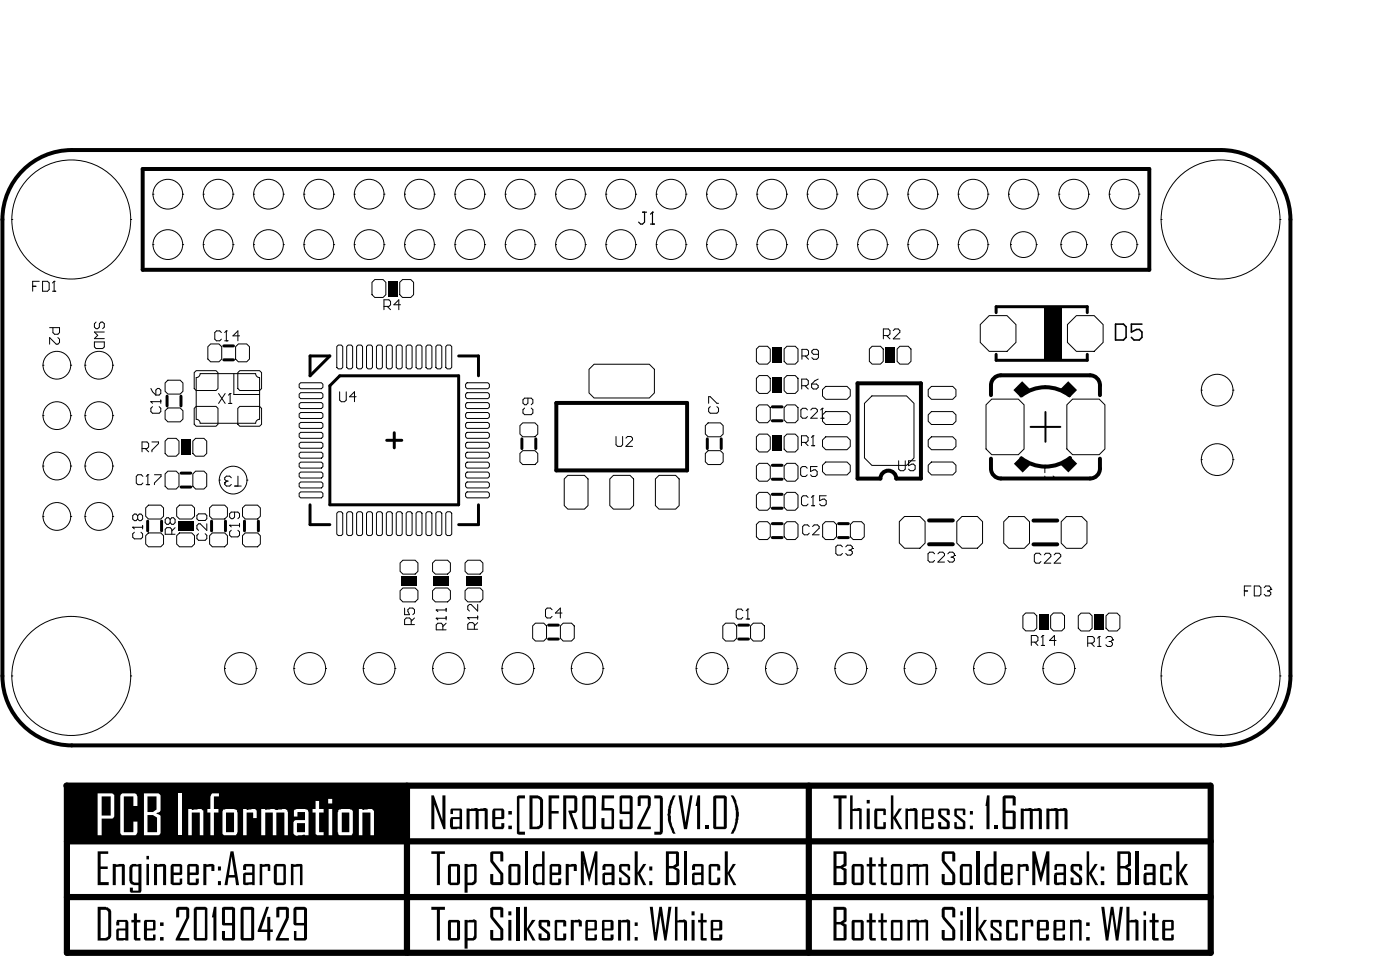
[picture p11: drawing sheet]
<svg xmlns="http://www.w3.org/2000/svg" width="117mm" height="80mm" viewBox="0 0 117 80" stroke-linecap="round" stroke-linejoin="round" font-family="sans-serif">
<path d="M5.6 65.9h95.9M5.6 65.9v14h96v-14M5.6 75.2h96M5.6 70.6h96M34.1 65.9v14M67.9 65.9v14" fill="none" stroke="#000" stroke-width=".52"/>
<g fill="#000">
<path d="M8.2 71.4h.9v.2h-.7v1.1h.6v.2h-.6v1.1h.7v.2h-.9zM9.5 72.5h.9h.1v1.7h-.3v-1.5h-.5v1.5h-.2zM11.2 76.6h.3v.6h.3v.2h-.3v1.3h.3v.2h-.5l-.1-.1v-1.4h-.2v-.2h.2zM12.9 72.5h.4a.58 .58 0 0 1 .6 .1v1.6h-.2v-1.5h-.5v1.5h-.3zM14.9 76.1h.8l.2 .1v.7l-.8 1.8h.8v.2h-1.2l.9-1.9v-.7h-.6v.6h-.2v-.7zM17.1 72.5h.8h.1v.6h-.3v-.4h-.4v1.5h-.2zM17.9 76.1h.3v2.8h-.3v-2h-.1zM21.8 72.5h.2a.59 .59 0 0 1 .7 .1v.5h-.2v-.4h-.5v1.5h-.2zM22.3 76.1h.3l-.7 1.9h.5v-1.1h.3v1.1h.2v.2h-.2v.7h-.3v-.7h-.8zM23.2 76.1h.9l.1 .1v.8l-.8 1.7h.8v.2h-1.1l.9-1.9v-.7h-.6v.6h-.2zM24.4 72.5h.7a.18 .18 0 0 1 .2 0 .18 .18 0 0 1 .1 .2v1.5h-.2v-1.5h-.6v1.5h-.2zM36.2 76.1h1.1v.2h-.4v2.6h-.2v-2.6h-.5z"/>
<path d="M36.2 71.4h1.1v.2h-.4v2.6h-.2v-2.6h-.5zM36.2 66.7h.2l.7 2.1v-2.1h.3v2.8h-.2l-.8-2v2h-.2zM39.2 67.8h.8l.2 .1a.63 .63 0 0 1 .7 0v1.6h-.2v-1.5h-.5v1.5h-.3v-1.5h-.5v1.5h-.2zM41.2 76.1h.9l.1 .1v.7h-.2v-.6h-.6v.6l.8 1v.9l-.1 .1h-.9l-.1-.1v-.8h.3v.7h.6v-.7l-.9-1.1v-.7zM41.2 71.4h.9l.1 .1v.8h-.2v-.7h-.6v.6l.8 1.1v.8l-.1 .1h-.8l-.2-.1v-.8h.3v.7h.6v-.7l-.9-1zM43.4 66.8l.6-.1v.3h-.4v2.8h.4v.2h-.5l-.1-.1zM44 76.1h.2v1.8l.4-.7h.3l-.5 .7 .5 1h-.2l-.5-.9v.9h-.2zM45.3 77.2h.7l.2 .1v.4h-.3v-.3h-.5v.3l.7 .5 .1 .6-.2 .1h-.7l-.1-.1v-.5h.2v.4h.5v-.4l-.7-.5v-.5zM46 66.7h.9v.3h-.6v1h.6v.2h-.6v1.3h-.3zM46.6 77.2h.8l.1 .1v.4h-.2v-.3h-.5v1.3h.5v-.4h.2v.5l-.1 .1h-.8l-.1-.1v-1.6zM47.5 72.5h.3a.59 .59 0 0 1 .6 .1v.5h-.3v-.4h-.4v1.5h-.2zM47.3 66.7h1l.1 .1v1.2v.1l-.2 .1a.11 .11 0 0 0-.2 0 .11 .11 0 0 0 .1 .2l.4 1.1h-.3l-.5-1.5h.5v-1h-.7v2.5h-.2z"/>
<path d="M47.9 77.2h.2a.51 .51 0 0 1 .7 .1v.4h-.2v-.3h-.5v1.5h-.2zM48.7 71.4h.3l.5 1.9 .4-1.9h.2v2.8h-.2v-2l-.4 1.7-.6-1.7 .1 2h-.3zM50.5 66.7h1v.3h-.8v.8h.7l.1 .1v1.6h-.1h-.8h-.1v-.9h.2v.7h.6v-1.3h-.8zM51.9 77.2l.8-.1 .2 .1v1.7h-.3v-1.5h-.5v1.5h-.2zM52.1 72.5h.6l.2 .1v.4h-.2v-.3h-.5v.3l.7 .6v.5l-.2 .1h-.6h-.2v-.6h.3v.4h.5v-.4l-.8-.5v-.5zM53.3 71.4h.2v1.8l.5-.7h.2l-.5 .8 .5 .9h-.2l-.5-.9v.9h-.2zM53.6 66.7h.8l.2 .2v.8l-.8 1.6h.8v.2h-1.1l.9-1.9v-.6h-.6v.6h-.3v-.8zM54.9 66.7h.6l.1 .2v2.9l-.1 .2h-.6v-.2h.5v-2.8h-.5zM54.5 76.1h.3l.2 2.2 .3-2.2h.2l.3 2.2 .3-2.2h.2l-.4 2.8h-.2l-.3-2.3-.3 2.3h-.2zM56.5 66.7h.2v.1l-.4 .8v1a2.48 2.48 0 0 0 .4 1.3h-.2a2.94 2.94 0 0 1 0-3.2zM56.6 76.1h.2v1.1h.1a.55 .55 0 0 1 .7 .1v1.6h-.2v-1.5h-.6v1.5h-.2zM56.9 66.7h.3l.3 2.5 .4-2.5h.2l-.5 2.8h-.2z"/>
<path d="M58.5 66.7h.2v2.8h-.2v-1.9h-.1zM58.8 76.6h.2v.6h.3v.2h-.3v1.3h.3v.2h-.4l-.1-.1v-1.4h-.2v-.2h.2zM59.2 69.2h.2v.3h-.2zM59.6 72.5h.7l.1 .1v.4h-.2v-.3h-.5v1.3h.5v-.4h.2v.4l-.1 .2h-.7h-.1v-1.6zM60.8 71.4h.3v1.8l.4-.7h.2l-.5 .8 .6 .9h-.3l-.4-.9v.9h-.3zM61.3 66.7h.2a2.98 2.98 0 0 1 0 3.2h-.2l.1-.1a3.2 3.2 0 0 0-.1-3.1zM69.9 66.7h1.1v.3h-.4v2.5h-.2v-2.5h-.5zM71.3 66.7h.2v1.2l.5-.1 .3 .1v1.6h-.2v-1.5h-.6v1.5h-.2zM72.9 71.9h.3v.6h.3v.2h-.3v1.3h.3v.2h-.4l-.2-.1v-1.4h-.2v-.2h.2zM72.9 76.6h.3v.6h.3v.2h-.3v1.3h.3v.2h-.4l-.2-.2v-1.3h-.2v-.2h.2zM73.4 67.8h.8l.1 .1v.5h-.2v-.4h-.5v1.3h.5v-.3h.2v.5h-.1h-.7l-.1-.1v-1.4zM73.9 71.9h.2v.6h.3v.2h-.3v1.3h.3v.2h-.5v-1.5h-.2v-.2h.2z"/>
<path d="M73.9 76.6h.2v.6h.3v.2h-.3v1.3h.3v.2h-.4l-.1-.1v-1.4h-.2v-.2h.2zM74.8 66.7h.2v1.8l.4-.7h.3l-.5 .8 .5 .9h-.2l-.5-.8v.8h-.2zM76 67.8l.3 .1a.48 .48 0 0 1 .7 0v1.6h-.3v-1.5h-.5v1.5h-.2zM76.1 72.5h.9h.1h.5a.18 .18 0 0 1 .2 0 .18 .18 0 0 1 .1 .2v1.5h-.2v-1.5h-.6v1.5h-.2v-1.5h-.5v1.5h-.3zM76.1 77.2l.8-.1 .3 .1 .5-.1 .2 .1v1.7h-.2v-1.5h-.6v1.5h-.2v-1.5h-.5v1.5h-.3zM78.8 67.8h.8l.1 .1v.5h-.3v-.4h-.4v.3l.7 .7v.4l-.1 .1h-.7l-.2-.1v-.4h.3v.3h.4v-.3l-.6-.6-.1-.4zM79.1 71.4h.9l.2 .2v.7h-.3v-.7h-.6v.6l.9 1.1v.7l-.3 .2h-.7l-.2-.1v-.8h.3v.7h.6v-.7l-.9-1.1v-.6zM79.1 76.1h.8l.3 .2v.6h-.3v-.6h-.6v.6l.9 1.1v.7l-.2 .2h-.9l-.1-.2v-.7h.3v.7h.6v-.7l-.9-1.1v-.6zM80.2 67.8h.7l.1 .1v.5h-.2v-.4h-.5v.3l.7 .6v.6h-.1h-.7h-.1v-.5h.2v.3h.5v-.3l-.7-.6v-.5zM81.9 76.1h.2v1.8l.5-.7h.2l-.5 .7 .6 1h-.3l-.5-.9v.9h-.2zM82.8 66.7h.2v2.8h-.2v-1.9h-.1zM83.5 69.2h.2v.3h-.2z"/>
<path d="M83.2 77.2h.8v.5h-.2v-.3h-.5v.3l.7 .6v.5v.1h-.8l-.1-.1v-.5h.2v.4h.5v-.4l-.7-.6v-.5zM84.5 77.2h.8h.1v.5h-.2v-.3h-.5v1.3h.5v-.4h.2v.5l-.1 .1h-.7l-.2-.1v-1.5zM85.4 72.5h.3a.45 .45 0 0 1 .6 .2v.4h-.2v-.4h-.5v1.5h-.2zM85.8 77.2h.3a.41 .41 0 0 1 .6 .1v.4h-.2v-.3h-.5v1.5h-.2zM85.6 67.8h1.7l.1 .1v1.6h-.2v-1.5h-.5v1.5h-.3v-1.5h-.5v1.5h-.3zM86.6 71.4h.3l.4 1.9 .5-1.9h.3v2.8h-.3v-2l-.4 1.7h-.1l-.5-1.7 .1 2h-.3zM87.8 67.8h1.7l.1 .1v1.6h-.3v-1.5h-.5v1.5h-.2v-1.5h-.5v1.5h-.3zM89.8 77.2l.8-.1 .2 .1v1.7h-.3v-1.5h-.5v1.5h-.2zM90 72.5h.6l.2 .1v.4h-.3v-.3h-.4v.3l.6 .5 .1 .1v.4l-.2 .2h-.6l-.2-.1v-.5h.3v.4h.4v-.4l-.7-.5v-.5zM91.2 71.4h.2v1.8l.5-.7h.2l-.5 .8 .6 .9h-.3l-.5-.9v.9h-.2zM92.4 76.1h.3l.2 2.2 .3-2.2h.2l.3 2.2 .3-2.2h.2l-.4 2.8h-.2l-.3-2.3-.3 2.3h-.2zM94.5 76.1h.3v1.1h.1a.46 .46 0 0 1 .6 .1v1.6h-.2v-1.5h-.5v1.5h-.3z"/>
<path d="M96.7 76.6h.2v.6h.3v.2h-.3v1.3h.3v.2h-.4l-.1-.1v-1.4h-.2v-.2h.2zM97.5 72.5h.7l.1 .1v.4h-.2v-.3h-.5v1.3h.5v-.4h.2v.5l-.1 .1h-.7l-.2-.1v-1.5zM98.7 71.4h.3v1.8l.4-.7h.3l-.5 .8 .5 .9h-.3l-.4-.9v.9h-.3z"/>
<path d="M8.2 76.1h.7h.2a.37 .37 0 0 1 .2 .5v2l-.3 .3h-.8zM8.4 76.3v2.4h.5l.2-.2v-2l-.2-.2z"/>
<path d="M9.8 77.2h.8h.1l.1 1.7h-1v-.1v-.8v-.1h.7v-.6h-.5v.3h-.2zM10 78v.7h.5v-.7z"/>
<path d="M10.9 72.5h.2h.8v2.2l-.1 .2h-.8l-.1-.1v-.4h.2v.3h.5v-.5h-.5l-.2-.3v-1.2zM11.2 72.7l-.1 .1v1.1l.2 .1h.3v-1.3z"/>
<path d="M12.3 71.8h.2v.3h-.2zM12.3 72.5h.2v1.7h-.2z"/>
<path d="M12.2 77.2h.8h.1v.8h-.1h-.7v.7h.5v-.3h.3v.4l-.1 .1h-.8l-.1-.1v-1.5zM12.3 77.3v.6h.5v-.6z"/>
<path d="M13.4 77.4h.3v.3h-.3zM13.4 78.6h.3v.3h-.3z"/>
<path d="M14.4 72.5h.8l.1 .1v.7l-.1 .1h-.6v.6h.5v-.3h.2v.4l-.2 .1h-.6l-.2-.1v-1.5zM14.6 72.7v.5h.5v-.5z"/>
<path d="M15.8 72.5h.7l.2 .1v.7l-.1 .1h-.7v.6h.5v-.3h.3v.4l-.2 .1h-.6h-.2v-1.6zM15.9 72.7v.5h.5v-.5z"/>
<path d="M16.3 76.1h.9l.2 .1v2.6l-.1 .1h-.9l-.1-.1v-2.6zM16.5 76.3v2.4h.7v-2.4z"/>
<path d="M18.3 72.7h.2v.3h-.2zM18.3 73.9h.2v.3h-.2z"/>
<path d="M18.7 76.1h.9l.1 .1v2.6l-.1 .1h-.9l-.1-.1v-.7h.3v.6h.6v-1.1h-.8l-.1-.1zM18.9 76.3v1.1h.6v-1.1z"/>
<path d="M19.3 71.4h.3l.5 2.8h-.3l-.1-.6h-.5l-.1 .6h-.3zM19.4 71.8l-.2 1.6h.5z"/>
<path d="M20.3 76.1h.9l.1 .1v2.6l-.1 .1h-.9l-.1-.1v-2.6zM20.4 76.3v2.4h.7v-2.4z"/>
<path d="M20.5 72.5h.7h.2v1.7h-.2a.69 .69 0 0 1-.8-.1v-.9h.8v-.5h-.5v.3h-.3v-.4zM20.6 73.4v.6h.6v-.6z"/>
<path d="M23.1 72.5h.8l.1 .1v1.5l-.2 .1h-.6h-.2v-1.5zM23.2 72.7v1.3h.6v-1.3z"/>
<path d="M24.7 76.1h.9l.2 .1v2.6l-.2 .1h-.9v-.1v-.7h.2v.6h.6v-1.1h-.8l-.1-.1v-1.3zM24.9 76.3v1.1h.6v-1.1z"/>
<path d="M37.7 77.2h.8h.1v1.6l-.1 .1h-.8l-.1-.1v-1.5zM37.8 77.4v1.3h.5v-1.3z"/>
<path d="M37.7 72.5h.8l.1 .1v1.5l-.2 .1h-.6l-.2-.1v-1.5zM37.8 72.7v1.3h.5v-1.3z"/>
<path d="M37.9 67.8h.8l.1 .1v1.6h-.4a.45 .45 0 0 1-.6-.2v-.7l.1-.1h.7v-.5h-.6v.3h-.2v-.4zM38 68.7v.6h.6v-.6z"/>
<path d="M39 77.2l.8-.1 .2 .1v1.4l-.3 .3h-.5v.7h-.2zM39.2 77.4v1.3h.5l.1-.2v-1.1z"/>
<path d="M39 72.5h.9h.1v1.5l-.3 .2h-.5v.7h-.2zM39.2 72.7v1.3h.4l.2-.2v-1.1z"/>
<path d="M41.4 67.8h.8l.1 .2v.6l-.1 .1h-.6v.6h.5v-.3h.2v.4l-.1 .1h-.7h-.2v-1.5zM41.6 68v.5h.5v-.5z"/>
<path d="M42.7 76.4h.2v.4h-.2zM42.7 77.2h.2v1.7h-.2z"/>
<path d="M42.7 68h.3v.3h-.3zM42.7 69.2h.3v.3h-.3z"/>
<path d="M42.8 72.5h.7l.2 .1v1.5l-.2 .1h-.7l-.1-.1v-1.5zM42.9 72.7v1.3h.5v-1.3z"/>
<path d="M44.4 66.7h.7l.3 .2 .2 .2v2.1l-.2 .2-.2 .1h-.8zM44.7 67v2.3h.4l.2-.1v-2.1l-.2-.1z"/>
<path d="M45.5 71.4h.2v2.8h-.2a.56 .56 0 0 1-.8-.2v-1.3l.3-.2h.5zM45.1 72.7l-.2 .1v1.1l.2 .1h.3l.1-1.3z"/>
<path d="M46.2 72.5h.8l.1 .1v.7l-.1 .1h-.7v.6h.5v-.3h.3v.4l-.2 .1h-.6h-.2v-1.6zM46.3 72.7v.5h.5v-.5z"/>
<path d="M48.9 66.8l.9-.1 .2 .1v2.6l-.1 .1h-1v-.1zM49.1 67v2.3h.7v-2.3z"/>
<path d="M49.2 77.2h.8h.1v.8h-.1h-.7v.7h.6v-.3h.2v.4l-.1 .1h-.8l-.1-.1v-1.5zM49.3 77.3v.6h.6v-.6z"/>
<path d="M50.6 77.2h.8l.1 .1v.7h-.1h-.7v.7h.5v-.3h.3v.4l-.1 .1h-.8l-.1-.1v-1.6zM50.7 77.3v.6h.5v-.6z"/>
<path d="M50.7 72.5h.7l.2 .1v1.6h-.3h-.3h-.4v-.9l.1-.1h.6v-.5h-.5v.3h-.2v-.4zM50.8 73.4v.6h.5v-.6z"/>
<path d="M52 66.8l.9-.1 .2 .1v2.6l-.1 .1h-.9h-.1v-.8h.2v.6h.6v-1h-.7l-.1-.1zM52.2 67v1.1h.6v-1.1z"/>
<path d="M53.3 77.4h.2v.3h-.2zM53.3 78.6h.2v.3h-.2z"/>
<path d="M54.5 72.7h.2v.3h-.2zM54.5 73.9h.2v.3h-.2z"/>
<path d="M55.9 71.4h1l.1 .1v1.1l-.3 .2h.2l.1 .2v1l-.1 .2h-1zM56.1 71.6v1h.4l.2-.1v-.9zM56.1 72.8v1.2h.7v-1l-.3-.2z"/>
<path d="M58 76.4h.3v.4h-.3zM58 77.2h.3v1.7h-.3z"/>
<path d="M58.2 72.5h.7h.1v1.7h-.2a.72 .72 0 0 1-.7-.1v-.8l.1-.1h.6v-.5h-.5v.3h-.2v-.4zM58.3 73.4v.6h.5v-.6z"/>
<path d="M59.7 77.2h.8l.1 .1v.7h-.1h-.7v.7h.6v-.3h.2v.4l-.1 .1h-.8l-.1-.1v-1.6zM59.8 77.3v.6h.6v-.6z"/>
<path d="M59.9 66.8l.9-.1 .2 .1v2.6l-.1 .1h-1h-.1zM60.1 67v2.3h.6v-2.3z"/>
<path d="M69.9 71.4h1.1v.1v1.1l-.3 .2 .3 .1v1.2l-.1 .1h-1zM70.2 71.6v1h.3l.3-.1v-.9zM70.2 72.8v1.2h.6v-1l-.3-.2z"/>
<path d="M69.9 76.1h1l.1 .1v1.1l-.3 .1 .3 .1v1.3l-.1 .1h-1zM70.2 76.3v1h.3l.3-.1v-.9zM70.2 77.5v1.2h.6v-1l-.3-.2z"/>
<path d="M71.6 72.5h.7l.2 .1v1.5l-.2 .1h-.7l-.1-.1v-1.5zM71.7 72.7v1.3h.5v-1.3z"/>
<path d="M71.5 77.2h.8l.2 .1v1.5l-.2 .1h-.7l-.1-.1v-1.5zM71.7 77.4v1.3h.5v-1.3z"/>
<path d="M72.7 67.1h.3v.3h-.3zM72.7 67.8h.3v1.7h-.3z"/>
<path d="M74.9 72.5h.7h.1v1.6l-.1 .1h-.7h-.1v-1.6zM75 72.7v1.3h.5v-1.3z"/>
<path d="M74.8 77.2h.8h.1v1.6l-.1 .1h-.8v-.1v-1.6zM75 77.4v1.3h.5v-1.3z"/>
<path d="M77.5 67.8h.8v.1v.7v.1h-.7v.6h.5v-.3h.2v.5h-.1h-.7l-.1-.1v-1.5zM77.6 68v.5h.5v-.5z"/>
<path d="M80.6 76.4h.2v.4h-.2zM80.6 77.2h.2v1.7h-.2z"/>
<path d="M80.7 72.5h.7l.2 .1v1.5l-.2 .1h-.6h-.2l-.1-1.5zM80.8 72.7v1.3h.5v-1.3z"/>
<path d="M81.4 68h.2v.3h-.2zM81.4 69.2h.2v.3h-.2z"/>
<path d="M83.4 71.4h.2v2.8h-.2a.47 .47 0 0 1-.8-.3v-1.1l.3-.3h.5zM82.9 72.7v1.2l.1 .1h.3l.1-1.3z"/>
<path d="M84.1 72.5h.7h.2v.8l-.1 .1h-.6v.6h.5v-.3h.2v.4l-.2 .1h-.6l-.2-.1v-1.5zM84.3 72.7v.5h.5v-.5z"/>
<path d="M84.3 66.7h.8l.1 .1v.8h-.2v-.6h-.6v1h.7l.1 .1v1.4h-.1h-.9l-.1-.1v-2.6zM84.4 68.2v1.1h.6v-1.1z"/>
<path d="M87.1 77.2h.8l.1 .1v.7h-.1h-.6v.7h.5v-.3h.2v.3l-.1 .2h-.8l-.1-.2v-1.4zM87.3 77.3v.6h.5v-.6z"/>
<path d="M88.5 77.2h.8h.1v.8h-.1h-.7v.7h.6v-.3h.2v.4l-.1 .1h-.8l-.1-.1v-1.5zM88.6 77.3v.6h.6v-.6z"/>
<path d="M88.6 72.5h.7l.2 .1v1.6h-.4a.5 .5 0 0 1-.7-.1l.1-.8 .1-.1h.6v-.5h-.5v.3h-.2v-.4zM88.7 73.4v.6h.5v-.6z"/>
<path d="M91.1 77.4h.3v.3h-.3zM91.1 78.6h.3v.3h-.3z"/>
<path d="M92.4 72.7h.3v.3h-.3zM92.4 73.9h.3v.3h-.3z"/>
<path d="M93.8 71.4h1l.1 .1v1.1l-.3 .2 .3 .1v1.2l-.2 .1h-.9zM94 71.6v1h.4l.2-.1v-.9zM94 72.8v1.2h.6v-1l-.2-.2z"/>
<path d="M96 76.4h.2v.4h-.2zM96 77.2h.2v1.7h-.2z"/>
<path d="M96 72.5h.8l.2 .1v1.6h-.3h-.6l-.1-.1v-.8l.1-.1h.6v-.5h-.5v.3h-.2zM96.2 73.4v.6h.5v-.6z"/>
<path d="M97.6 77.2h.8h.1v.8h-.1h-.6v.7h.5v-.3h.2v.4l-.1 .1h-.8l-.1-.1v-1.5zM97.8 77.3v.6h.5v-.6z"/>
</g>
<path d="M43.5 76.1v2.8M81.3 76.1v2.8M82.1 71.4v2.8M95.4 71.4v2.8" fill="none" stroke="#000" stroke-width=".25"/>
<path d="M44.2 71.4v2.8M57.5 71.4v2.8" fill="none" stroke="#000" stroke-width=".21"/>
<path d="M5.6 66h28.4v4.6h-28.4z" fill-rule="evenodd" fill="#000"/>
<g fill="#fff">
<path d="M10.2 66.6l1.2-.1 .1 .2v.9h-.3v-.8h-.8v3h.8v-.9h.3v.9l-.1 .3h-1.2l-.1-.2v-3.2z"/>
<path d="M15 66.5h.2v3.6h-.2z"/>
<path d="M15.8 67.9h.3h.1a.98 .98 0 0 1 .9 .1v2.1h-.3v-2h-.7v2h-.3z"/>
<path d="M17.8 66.5h.6v.3h-.5v1.1h.4v.2h-.4v2h-.2v-2h-.3v-.2h.3v-1.1z"/>
<path d="M20.4 67.9h.3a.7 .7 0 0 1 .8 .1v.6h-.3v-.5h-.5v2h-.3z"/>
<path d="M21.9 67.9h.4a1.23 1.23 0 0 1 1 0h.6l.2 .1 .1 2.1h-.3v-2h-.7v2h-.3v-2h-.6v2h-.4z"/>
<path d="M26.5 67.2h.3v.7h.4v.2h-.4v1.7h.4v.3h-.6l-.1-.2v-1.8h-.3v-.2h.3z"/>
<path d="M30.1 67.9h.3h.1a.88 .88 0 0 1 .8 .1l.1 2.1h-.3v-2h-.7v2h-.3z"/>
<path d="M8.2 66.5h1.2l.2 .2v1.8l-.1 .2h-1v1.4h-.3zM8.5 66.8v1.6h.8v-1.6z"/>
<path d="M12.1 66.5h1.2l.2 .2v1.3l-.4 .2 .4 .2v1.5l-.2 .2h-1.2zM12.4 66.8v1.3h.4l.3-.2v-1.1zM12.4 68.4v1.4h.8v-1.2l-.4-.2z"/>
<path d="M18.8 67.9h.9a.22 .22 0 0 1 .2 .2v1.8l-.1 .2h-1l-.1-.2v-1.8zM19 68.1v1.7h.6v-1.7z"/>
<path d="M24.7 67.9h.9l.2 .1 .1 2.1-.5-.1-.6 .1-.2-.2 .1-1 .1-.1h.8v-.7h-.6v.4h-.3v-.5zM24.9 69v.8h.7v-.8z"/>
<path d="M27.5 67h.4v.4h-.4zM27.6 67.9h.3v2.2h-.3z"/>
<path d="M28.5 67.9h.9l.2 .1v1.9l-.1 .2h-.9a.23 .23 0 0 1-.3-.3v-1.7zM28.7 68.1v1.7h.6v-1.7z"/>
</g>
<g fill="none" stroke="#000" stroke-width=".08">
<path d="M1 18.4h.1M1 18.4a5 5 0 0 0 5 5 5 5 0 0 0 5-5M1 18.4a5 5 0 0 1 5-5 5 5 0 0 1 5 5M11 18.4h.1M12.8 16.3a1.25 1.25 0 0 0 1.3 1.2 1.25 1.25 0 0 0 1.2-1.2M12.8 16.3a1.25 1.25 0 0 1 1.3-1.3 1.25 1.25 0 0 1 1.2 1.3M12.8 16.3h.1M15.3 16.3h.1M17.1 16.3a1.25 1.25 0 0 0 1.2 1.2 1.25 1.25 0 0 0 1.3-1.2M17.1 16.3a1.25 1.25 0 0 1 1.2-1.3 1.25 1.25 0 0 1 1.3 1.3M17.1 16.3h.1M19.6 16.3h.1"/>
<path d="M21.3 16.3a1.25 1.25 0 0 0 1.2 1.2 1.25 1.25 0 0 0 1.3-1.2M21.3 16.3a1.25 1.25 0 0 1 1.2-1.3 1.25 1.25 0 0 1 1.3 1.3M21.3 16.3h.1M23.8 16.3h.1M25.5 16.3a1.25 1.25 0 0 0 1.3 1.2 1.25 1.25 0 0 0 1.2-1.2M25.5 16.3a1.25 1.25 0 0 1 1.3-1.3 1.25 1.25 0 0 1 1.2 1.3M25.5 16.3h.1M28 16.3h.1M29.7 16.3a1.25 1.25 0 0 0 1.3 1.2 1.25 1.25 0 0 0 1.2-1.2M29.7 16.3a1.25 1.25 0 0 1 1.3-1.3 1.25 1.25 0 0 1 1.2 1.3M29.7 16.3h.1M32.2 16.3h.1"/>
<path d="M34 16.3a1.25 1.25 0 0 0 1.2 1.2 1.25 1.25 0 0 0 1.2-1.2M34 16.3a1.25 1.25 0 0 1 1.2-1.3 1.25 1.25 0 0 1 1.2 1.3M34 16.3h.1M36.4 16.3h.1M38.2 16.3a1.25 1.25 0 0 0 1.2 1.2 1.25 1.25 0 0 0 1.3-1.2M38.2 16.3a1.25 1.25 0 0 1 1.2-1.3 1.25 1.25 0 0 1 1.3 1.3M38.2 16.3h.1M40.7 16.3h.1M42.4 16.3a1.25 1.25 0 0 0 1.2 1.2 1.25 1.25 0 0 0 1.3-1.2M42.4 16.3a1.25 1.25 0 0 1 1.2-1.3 1.25 1.25 0 0 1 1.3 1.3M42.4 16.3h.1M44.9 16.3h.1"/>
<path d="M46.6 16.3a1.25 1.25 0 0 0 1.3 1.2 1.25 1.25 0 0 0 1.2-1.2M46.6 16.3a1.25 1.25 0 0 1 1.3-1.3 1.25 1.25 0 0 1 1.2 1.3M46.6 16.3h.1M49.1 16.3h.1M50.8 16.3a1.25 1.25 0 0 0 1.3 1.2 1.25 1.25 0 0 0 1.2-1.2M50.8 16.3a1.25 1.25 0 0 1 1.3-1.3 1.25 1.25 0 0 1 1.2 1.3M50.8 16.3h.1M53.3 16.3h.1M55.1 16.3a1.25 1.25 0 0 0 1.2 1.2 1.25 1.25 0 0 0 1.3-1.2M55.1 16.3a1.25 1.25 0 0 1 1.2-1.3 1.25 1.25 0 0 1 1.3 1.3M55.1 16.3h.1M57.6 16.3h.1"/>
<path d="M59.3 16.3a1.25 1.25 0 0 0 1.2 1.2 1.25 1.25 0 0 0 1.3-1.2M59.3 16.3a1.25 1.25 0 0 1 1.2-1.3 1.25 1.25 0 0 1 1.3 1.3M59.3 16.3h.1M61.8 16.3h.1M63.5 16.3a1.25 1.25 0 0 0 1.3 1.2 1.25 1.25 0 0 0 1.2-1.2M63.5 16.3a1.25 1.25 0 0 1 1.3-1.3 1.25 1.25 0 0 1 1.2 1.3M63.5 16.3h.1M66 16.3h.1M67.7 16.3a1.25 1.25 0 0 0 1.3 1.2 1.25 1.25 0 0 0 1.2-1.2M67.7 16.3a1.25 1.25 0 0 1 1.3-1.3 1.25 1.25 0 0 1 1.2 1.3M67.7 16.3h.1M70.2 16.3h.1"/>
<path d="M72 16.3a1.25 1.25 0 0 0 1.2 1.2 1.25 1.25 0 0 0 1.3-1.2M72 16.3a1.25 1.25 0 0 1 1.2-1.3 1.25 1.25 0 0 1 1.3 1.3M72 16.3h.1M74.5 16.3h.1M76.2 16.3a1.25 1.25 0 0 0 1.2 1.2 1.25 1.25 0 0 0 1.3-1.2M76.2 16.3a1.25 1.25 0 0 1 1.2-1.3 1.25 1.25 0 0 1 1.3 1.3M76.2 16.3h.1M78.7 16.3h.1M80.4 16.3a1.25 1.25 0 0 0 1.3 1.2 1.25 1.25 0 0 0 1.2-1.2M80.4 16.3a1.25 1.25 0 0 1 1.3-1.3 1.25 1.25 0 0 1 1.2 1.3M80.4 16.3h.1M82.9 16.3h.1"/>
<path d="M84.6 16.3a1.25 1.25 0 0 0 1.3 1.2 1.25 1.25 0 0 0 1.2-1.2M84.6 16.3a1.25 1.25 0 0 1 1.3-1.3 1.25 1.25 0 0 1 1.2 1.3M84.6 16.3h.1M87.1 16.3h.1M88.9 16.3a1.25 1.25 0 0 0 1.2 1.2 1.25 1.25 0 0 0 1.3-1.2M88.9 16.3a1.25 1.25 0 0 1 1.2-1.3 1.25 1.25 0 0 1 1.3 1.3M88.9 16.3h.1M91.4 16.3h.1M93.1 16.3a1.25 1.25 0 0 0 1.2 1.2 1.25 1.25 0 0 0 1.3-1.2M93.1 16.3a1.25 1.25 0 0 1 1.2-1.3 1.25 1.25 0 0 1 1.3 1.3M93.1 16.3h.1M95.6 16.3h.1"/>
<path d="M97.4 18.4h.1M97.4 18.4a5 5 0 0 0 5 5 5 5 0 0 0 5-5M97.4 18.4a5 5 0 0 1 5-5 5 5 0 0 1 5 5M107.4 18.4h.1M2.7 24h.3M3.3 23.6h-.6v.8M3.6 23.6h.4l.1 .1v.6l-.1 .1h-.4zM3.6 39.1h.1M3.6 39.1a1.16 1.16 0 0 0 1.2 1.2 1.16 1.16 0 0 0 1.1-1.2M3.6 39.1a1.16 1.16 0 0 1 1.2-1.2 1.16 1.16 0 0 1 1.1 1.2M3.6 30.6h.1M3.6 30.6a1.16 1.16 0 0 0 1.2 1.2 1.16 1.16 0 0 0 1.1-1.2"/>
<path d="M3.6 30.6a1.16 1.16 0 0 1 1.2-1.1 1.16 1.16 0 0 1 1.1 1.1M3.6 34.9h.1M3.6 34.9a1.16 1.16 0 0 0 1.2 1.1 1.16 1.16 0 0 0 1.1-1.1M3.6 34.9a1.16 1.16 0 0 1 1.2-1.2 1.16 1.16 0 0 1 1.1 1.2M4.2 27.5h.8v.4l-.1 .1h-.3l-.2-.1v-.4M4.4 24.4h.3M4.5 23.6h.1M4.5 23.6v.8M4.5 23.6l-.1 .1M4.9 28.3l.1 .2v.2l-.1 .2h-.2l-.5-.6v.6M5.9 39.1h.1M5.9 30.6h.1"/>
<path d="M5.9 34.9h.1M7.1 39.1h.1M7.1 39.1a1.16 1.16 0 0 0 1.2 1.2 1.16 1.16 0 0 0 1.2-1.2M7.1 39.1a1.16 1.16 0 0 1 1.2-1.2 1.16 1.16 0 0 1 1.2 1.2M7.1 30.6h.1M7.1 30.6a1.16 1.16 0 0 0 1.2 1.2 1.16 1.16 0 0 0 1.2-1.2M7.1 30.6a1.16 1.16 0 0 1 1.2-1.1 1.16 1.16 0 0 1 1.2 1.1M7.1 34.9h.1M7.1 34.9a1.16 1.16 0 0 0 1.2 1.1 1.16 1.16 0 0 0 1.2-1.1M7.1 34.9a1.16 1.16 0 0 1 1.2-1.2 1.16 1.16 0 0 1 1.2 1.2M7.9 28.7h.9v.4l-.2 .1h-.5l-.2-.1zM8.1 27l-.2 .2v.2l.2 .2h.1l.1-.2v-.2l.2-.2h.1l.2 .2v.2l-.2 .2"/>
<path d="M8.8 27.8h-.9l.3 .3-.3 .3h.9M9.5 39.1h.1M9.5 30.6h.1M9.5 34.9h.1M11.9 37.6h.4l.2-.1v-.3l-.2-.1h-.4v.8M12 40l-.1-.2h-.3l-.2 .2v.5l.2 .1h.3l.1-.1M12.2 37.6l.3 .3M12.4 39.8h.1M12.4 39.8v.8M12.4 39.8l-.1 .2M12.7 33.7h.1M12.7 33.7h.8"/>
<path d="M12.7 33.7l.1 .1M12.7 32.6l.4 .5M12.7 37.1h.6v.1l-.6 .6v.1M12.8 34.1l-.1 .1v.3l.1 .2h.6l.1-.2v-.3l-.1-.1M12.8 20.5a1.25 1.25 0 0 0 1.3 1.3 1.25 1.25 0 0 0 1.2-1.3M12.8 20.5a1.25 1.25 0 0 1 1.3-1.2 1.25 1.25 0 0 1 1.2 1.2M12.8 20.5h.1M13 39.8h.5v.2l-.5 .5v.1M13.2 32.6h.2l.1 .1v.3l-.1 .1h-.3v-.4zM13.5 33.6v.2M14.1 34.2h1l.3 .3v.6l-.3 .3h-1l-.2-.3v-.6zM14.1 31.9h1l.3 .2v.7l-.3 .3h-1l-.2-.3v-.7z"/>
<path d="M14.1 36.8h.7l.2 .2v1l-.2 .3h-.7l-.2-.3v-1zM14.1 39.5h.7l.2 .2v1.1l-.2 .2h-.7l-.2-.2v-1.1zM15.3 20.5h.1M16.4 36.8h.7l.2 .2v1l-.2 .3h-.7l-.2-.3v-1zM16.4 39.5h.7l.2 .2v1.1l-.2 .2h-.7l-.2-.2v-1.1zM16.5 31.1h1.6l.2 .2v1.3l-.2 .2h-1.6l-.2-.2v-1.3zM16.5 34.1h1.6l.2 .2v1.3l-.2 .1h-1.6l-.2-.1v-1.3zM16.5 31.7l.1-.1 .2-.3h4.7l.1 .3 .2 .1v3.5h-.2l-.1 .3h-4.7l-.1-.2-.2-.1zM17.1 20.5a1.25 1.25 0 0 0 1.2 1.3 1.25 1.25 0 0 0 1.3-1.3M17.1 20.5a1.25 1.25 0 0 1 1.2-1.2 1.25 1.25 0 0 1 1.3 1.2M17.1 20.5h.1M17.7 28.8h.7l.2 .3v1l-.2 .2h-.7l-.3-.2v-1z"/>
<path d="M18.3 33l.6 .8M18.6 27.9l-.2-.1h-.2l-.2 .1v.5l.2 .2h.2l.2-.2M18.9 28.6h.2M18.9 33l-.6 .8M19 27.8h.1M19 27.8v.8M19 27.8l-.1 .1M19.2 33.8h.2M19.3 33h.1M19.3 33v.8M19.3 33l-.1 .1M19.6 20.5h.1"/>
<path d="M19.6 31.3v1.8h2.2M20 39.9v.9M20 28.8h.7l.2 .3v1l-.2 .2h-.7l-.2-.2v-1zM20.1 28.2h-.6l.5-.4v.8M20.1 31.1h1.7l.1 .2v1.3l-.1 .2h-1.7l-.1-.2v-1.3zM20.1 34.1h1.7l.1 .2v1.3l-.1 .1h-1.7l-.1-.1v-1.3zM21.3 20.5a1.25 1.25 0 0 0 1.2 1.3 1.25 1.25 0 0 0 1.3-1.3M21.3 20.5a1.25 1.25 0 0 1 1.2-1.2 1.25 1.25 0 0 1 1.3 1.2M21.3 20.5h.1M23.8 20.5h.1M25.1 38.9l.1-.1h1.8l.1 .1v.2l-.1 .2h-1.8l-.1-.2zM25.1 35.6l.1-.2h1.8l.1 .2v.2l-.1 .1h-1.8l-.1-.1z"/>
<path d="M25.1 32.2l.1-.1h1.8l.1 .1v.3l-.1 .1h-1.8l-.1-.1zM25.1 37.2l.1-.1h1.8l.1 .1v.3l-.1 .1h-1.8l-.1-.1zM25.1 33.9l.1-.1h1.8l.1 .1v.2l-.1 .2h-1.8l-.1-.2zM25.2 39.6h1.8l.1 .1v.3l-.1 .1h-1.8l-.1-.1v-.3zM25.2 37.9h1.8l.1 .2v.2l-.1 .1h-1.8l-.1-.1v-.2zM25.2 36.3h1.8l.1 .1v.2l-.1 .2h-1.8l-.1-.2v-.2zM25.2 34.6h1.8l.1 .1v.3l-.1 .1h-1.8l-.1-.1v-.3zM25.2 32.9h1.8l.1 .2v.2l-.1 .1h-1.8l-.1-.1v-.2zM25.5 20.5a1.25 1.25 0 0 0 1.3 1.3 1.25 1.25 0 0 0 1.2-1.3M25.5 20.5a1.25 1.25 0 0 1 1.3-1.2 1.25 1.25 0 0 1 1.2 1.2M25.5 20.5h.1M28 20.5h.1"/>
<path d="M28.4 28.9h.2l.2 .2v1.7l-.2 .1h-.2l-.1-.1v-1.7zM28.5 32.9v.7l.1 .1h.3l.2-.1v-.7M29.2 28.9h.3l.1 .2v1.7l-.1 .1h-.3l-.1-.1v-1.7zM29.7 20.5a1.25 1.25 0 0 0 1.3 1.3 1.25 1.25 0 0 0 1.2-1.3M29.7 20.5a1.25 1.25 0 0 1 1.3-1.2 1.25 1.25 0 0 1 1.2 1.2M29.7 20.5h.1M29.9 33.3h-.6l.4-.4v.8M30 28.9h.3l.1 .2v1.7l-.1 .1h-.3l-.1-.1v-1.7zM30.9 28.9h.2l.2 .2v1.7l-.2 .1h-.2l-.1-.1v-1.7zM31.4 23.4h.7l.3 .3v1l-.3 .2h-.7l-.2-.2v-1zM31.7 28.9h.3l.1 .2v1.7l-.1 .1h-.3l-.1-.1v-1.7zM32.2 25.7h.4l.2-.1v-.3l-.2-.2h-.4v.9"/>
<path d="M32.2 20.5h.1M32.5 25.7l.3 .3M32.5 28.9h.3l.1 .2v1.7l-.1 .1h-.3l-.1-.1v-1.7zM33.4 28.9h.2l.1 .2v1.7l-.1 .1h-.2l-.2-.1v-1.7zM33.6 25.6h-.6l.5-.5v.9M33.8 23.4h.7l.2 .3v1l-.2 .2h-.7l-.3-.2v-1zM34 20.5a1.25 1.25 0 0 0 1.2 1.3 1.25 1.25 0 0 0 1.2-1.3M34 20.5a1.25 1.25 0 0 1 1.2-1.2 1.25 1.25 0 0 1 1.2 1.2M34 20.5h.1M34.2 28.9h.3l.1 .2v1.7l-.1 .1h-.3l-.1-.1v-1.7zM35 28.9h.3l.1 .2v1.7l-.1 .1h-.3l-.1-.1v-1.7zM35.9 28.9h.2l.1 .2v1.7l-.1 .1h-.2l-.2-.1v-1.7z"/>
<path d="M36.4 20.5h.1M36.7 28.9h.2l.2 .2v1.7l-.2 .1h-.2l-.1-.1v-1.7zM37.5 28.9h.3l.1 .2v1.7l-.1 .1h-.3l-.1-.1v-1.7zM38.2 20.5a1.25 1.25 0 0 0 1.2 1.3 1.25 1.25 0 0 0 1.3-1.3M38.2 20.5a1.25 1.25 0 0 1 1.2-1.2 1.25 1.25 0 0 1 1.3 1.2M38.2 20.5h.1M39.2 37.9h1.7l.2 .2v.2l-.2 .1h-1.7l-.1-.1v-.2zM39.2 38.8h1.7l.2 .1v.2l-.2 .2h-1.7l-.1-.2v-.2zM39.2 39.6h1.7l.2 .1v.3l-.2 .1h-1.7l-.1-.1v-.3zM39.2 34.6h1.7l.2 .1v.3l-.2 .1h-1.7l-.1-.1v-.3zM39.2 35.4h1.7l.2 .2v.2l-.2 .1h-1.7l-.1-.1v-.2zM39.2 36.3h1.7l.2 .1v.2l-.2 .2h-1.7l-.1-.2v-.2z"/>
<path d="M39.2 32.1h1.7l.2 .1v.3l-.2 .1h-1.7l-.1-.1v-.3zM39.2 32.9h1.7l.2 .2v.2l-.2 .1h-1.7l-.1-.1v-.2zM39.2 33.8h1.7l.2 .1v.2l-.2 .2h-1.7l-.1-.2v-.2zM39.2 37.1h1.7l.2 .1v.3l-.2 .1h-1.7l-.1-.1v-.3zM40.7 20.5h.1M42.4 20.5a1.25 1.25 0 0 0 1.2 1.3 1.25 1.25 0 0 0 1.3-1.3M42.4 20.5a1.25 1.25 0 0 1 1.2-1.2 1.25 1.25 0 0 1 1.3 1.2M42.4 20.5h.1M43.9 37.8h1l.2 .2v.7l-.2 .3h-1l-.3-.3v-.7zM43.9 35.5h1l.2 .2v.7l-.2 .2h-1l-.3-.2v-.7zM44 34.2l-.1 .2v.2l.1 .2h.6l.1-.2v-.2l-.1-.2M44.3 33.4v.4l-.1 .1h-.2l-.1-.1v-.3l.1-.1h.6l.1 .1v.3l-.1 .1"/>
<path d="M44.9 20.5h.1M46.6 20.5a1.25 1.25 0 0 0 1.3 1.3 1.25 1.25 0 0 0 1.2-1.3M46.6 20.5a1.25 1.25 0 0 1 1.3-1.2 1.25 1.25 0 0 1 1.2 1.2M46.6 20.5h.1M47.6 39.9h1.4l.3 .3v2.2l-.3 .3h-1.4l-.3-.3v-2.2zM49.1 20.5h.1M49.8 30.5h4.7l.4 .5v2l-.4 .4h-4.7l-.4-.4v-2zM50.8 20.5a1.25 1.25 0 0 0 1.3 1.3 1.25 1.25 0 0 0 1.2-1.3M50.8 20.5a1.25 1.25 0 0 1 1.3-1.2 1.25 1.25 0 0 1 1.2 1.2M50.8 20.5h.1M51.5 39.9h1.4l.3 .3v2.2l-.3 .3h-1.4l-.3-.3v-2.2zM51.7 36.6v.7l.1 .1h.3l.1-.1v-.7"/>
<path d="M52.5 36.7l.2-.1h.2l.2 .1v.2l-.6 .5h.6M53.3 20.5h.1M55.1 20.5a1.25 1.25 0 0 0 1.2 1.3 1.25 1.25 0 0 0 1.3-1.3M55.1 20.5a1.25 1.25 0 0 1 1.2-1.2 1.25 1.25 0 0 1 1.3 1.2M55.1 20.5h.1M55.3 39.9h1.4l.3 .3v2.2l-.3 .3h-1.4l-.3-.3v-2.2zM57.6 20.5h.1M59.3 20.5a1.25 1.25 0 0 0 1.2 1.3 1.25 1.25 0 0 0 1.3-1.3M59.3 20.5a1.25 1.25 0 0 1 1.2-1.2 1.25 1.25 0 0 1 1.3 1.2M59.3 20.5h.1M59.4 37.8h1l.3 .2v.7l-.3 .3h-1l-.2-.3v-.7zM59.4 35.5h1l.3 .2v.7l-.3 .2h-1l-.2-.2v-.7z"/>
<path d="M59.5 33.8v-.5h.1l.6 .5h.1M59.6 34.1l-.1 .1v.3l.1 .2h.6l.1-.2v-.3l-.1-.1M61.8 20.5h.1M63.5 20.5a1.25 1.25 0 0 0 1.3 1.3 1.25 1.25 0 0 0 1.2-1.3M63.5 20.5a1.25 1.25 0 0 1 1.3-1.2 1.25 1.25 0 0 1 1.2 1.2M63.5 20.5h.1M63.7 38.9h.7l.2 .2v1l-.2 .3h-.7l-.2-.3v-1zM63.7 31.5h.7l.2 .2v1.1l-.2 .2h-.7l-.2-.2v-1.1zM63.7 29h.7l.2 .3v1l-.2 .2h-.7l-.2-.2v-1zM63.7 34h.7l.2 .2v1l-.2 .3h-.7l-.2-.3v-1zM63.7 36.4h.7l.2 .2v1.1l-.2 .2h-.7l-.2-.2v-1.1zM66 20.5h.1"/>
<path d="M66 38.9h.7l.3 .2v1l-.3 .3h-.7l-.2-.3v-1zM66 31.5h.7l.3 .2v1.1l-.3 .2h-.7l-.2-.2v-1.1zM66 29h.7l.3 .3v1l-.3 .2h-.7l-.2-.2v-1zM66 34h.7l.3 .2v1l-.3 .3h-.7l-.2-.3v-1zM66 36.4h.7l.3 .2v1.1l-.3 .2h-.7l-.2-.2v-1.1zM67.3 37.1h.4l.1-.1v-.3l-.1-.2h-.4v.9M67.3 32.4h.4l.1-.2v-.3l-.1-.1h-.4v.8M67.3 29.9h.4l.1-.2v-.3l-.1-.1h-.4v.8M67.5 37.1l.3 .3M67.5 32.4l.3 .2M67.6 29.9l.2 .2M67.7 39.3l-.1-.2h-.3l-.1 .2v.5l.1 .2h.3l.1-.2"/>
<path d="M67.7 20.5a1.25 1.25 0 0 0 1.3 1.3 1.25 1.25 0 0 0 1.2-1.3M67.7 20.5a1.25 1.25 0 0 1 1.3-1.2 1.25 1.25 0 0 1 1.2 1.2M67.7 20.5h.1M67.8 34.4l-.2-.2h-.3l-.1 .2v.5l.1 .2h.3l.2-.2M68 34.4l.2-.2h.2l.2 .2v.1l-.6 .6h.6M68.1 37.4h.3M68.1 32.2h.4l.2 .2v.1l-.2 .1h-.3l-.1-.1zM68.2 36.5h.1M68.2 36.5l-.1 .2M68.2 36.5v.9M68.6 39.1h-.6v.4l.3-.1h.1l.2 .1v.3l-.2 .2h-.2l-.2-.2M68.7 31.8l-.6 .4"/>
<path d="M68.7 29.7h-.4l-.2-.1v-.2l.2-.1h.2l.2 .1v.6l-.2 .1h-.2l-.2-.1M68.9 35.1h.2M69 34.2h.1M69 34.2v.9M69 34.2l-.1 .2M69.3 38.8h1.8l.2 .2v.6l-.2 .2h-1.8l-.3-.2v-.6zM69.3 34.5h1.8l.2 .3v.5l-.2 .3h-1.8l-.3-.3v-.5zM69.3 32.4h1.8l.2 .3v.5l-.2 .3h-1.8l-.3-.3v-.5zM69.3 36.6h1.8l.2 .3v.5l-.2 .3h-1.8l-.3-.3v-.5zM70.2 20.5h.1M72 20.5a1.25 1.25 0 0 0 1.2 1.3 1.25 1.25 0 0 0 1.3-1.3M72 20.5a1.25 1.25 0 0 1 1.2-1.2 1.25 1.25 0 0 1 1.3 1.2"/>
<path d="M72 20.5h.1M73.2 33.2h2.9l.6 .6v4.6l-.6 .6h-2.9l-.7-.6v-4.6zM73.2 29h.7l.2 .3v1l-.2 .2h-.7l-.3-.2v-1zM74.1 28.1h.4l.2-.1v-.3l-.2-.1h-.4v.8M74.4 28.1l.3 .3M74.5 20.5h.1M75 27.7l.1-.1h.3l.1 .1v.2l-.5 .5h.5M75.4 38.6v.7l.1 .2h.3l.2-.2v-.7M75.5 29h.7l.2 .3v1l-.2 .2h-.7l-.2-.2v-1zM76.2 20.5a1.25 1.25 0 0 0 1.2 1.3 1.25 1.25 0 0 0 1.3-1.3M76.2 20.5a1.25 1.25 0 0 1 1.2-1.2 1.25 1.25 0 0 1 1.3 1.2M76.2 20.5h.1"/>
<path d="M76.8 38.6h-.6v.5l.5-.2 .1 .2v.2l-.1 .2h-.3l-.2-.2M78.2 38.8h1.7l.3 .2v.6l-.3 .2h-1.7l-.3-.2v-.6zM78.2 34.5h1.7l.3 .3v.5l-.3 .3h-1.7l-.3-.3v-.5zM78.2 32.4h1.7l.3 .3v.5l-.3 .3h-1.7l-.3-.3v-.5zM78.2 36.6h1.7l.3 .3v.5l-.3 .3h-1.7l-.3-.3v-.5zM78.7 20.5h.1M80.4 20.5a1.25 1.25 0 0 0 1.3 1.3 1.25 1.25 0 0 0 1.2-1.3M80.4 20.5a1.25 1.25 0 0 1 1.3-1.2 1.25 1.25 0 0 1 1.2 1.2M80.4 20.5h.1M82.9 20.5h.1M83 26.5h1.5l.7 .7v1.5l-.7 .8h-1.5l-.7-.8v-1.5zM83.2 33.5h2.3l.4 .5v3.7l-.4 .4h-2.3l-.5-.4v-3.7z"/>
<path d="M84.8 20.5h.1M84.8 20.5a1.08 1.08 0 0 0 1.1 1.1 1.08 1.08 0 0 0 1.1-1.1M84.8 20.5a1.08 1.08 0 0 1 1.1-1.1 1.08 1.08 0 0 1 1.1 1.1M87 20.5h.1M87.7 39.9v.3M88.4 39.9l.1 .2M88.5 39.1h-.8v.5M89 20.5h.1M89 20.5a1.08 1.08 0 0 0 1.1 1.1 1.08 1.08 0 0 0 1.1-1.1M89 20.5a1.08 1.08 0 0 1 1.1-1.1 1.08 1.08 0 0 1 1.1 1.1M90 33.5h2.2l.5 .5v3.7l-.5 .4h-2.2l-.5-.4v-3.7zM90.3 26.5h1.5l.8 .7v1.5l-.8 .8h-1.5l-.7-.8v-1.5z"/>
<path d="M91.2 20.5h.1M93.2 20.5h.1M93.2 20.5a1.08 1.08 0 0 0 1.1 1.1 1.08 1.08 0 0 0 1.1-1.1M93.2 20.5a1.08 1.08 0 0 1 1.1-1.1 1.08 1.08 0 0 1 1.1 1.1M95.4 20.5h.1M100.8 38.5h.1M100.8 38.5a1.33 1.33 0 0 0 1.3 1.4 1.33 1.33 0 0 0 1.4-1.4M100.8 38.5a1.33 1.33 0 0 1 1.3-1.3 1.33 1.33 0 0 1 1.4 1.3M100.8 32.7h.1M100.8 32.7a1.33 1.33 0 0 0 1.3 1.4 1.33 1.33 0 0 0 1.4-1.4M100.8 32.7a1.33 1.33 0 0 1 1.3-1.3 1.33 1.33 0 0 1 1.4 1.3M103.5 38.5h.1"/>
<path d="M103.5 32.7h.1M1 56.7h.1M1 56.7a5 5 0 0 0 5 5 5 5 0 0 0 5-5M1 56.7a5 5 0 0 1 5-5 5 5 0 0 1 5 5M3.6 43.3h.1M3.6 43.3a1.16 1.16 0 0 0 1.2 1.2 1.16 1.16 0 0 0 1.1-1.2M3.6 43.3a1.16 1.16 0 0 1 1.2-1.1 1.16 1.16 0 0 1 1.1 1.1M5.9 43.3h.1M7.1 43.3h.1M7.1 43.3a1.16 1.16 0 0 0 1.2 1.2 1.16 1.16 0 0 0 1.2-1.2M7.1 43.3a1.16 1.16 0 0 1 1.2-1.1 1.16 1.16 0 0 1 1.2 1.1M9.5 43.3h.1"/>
<path d="M11 56.7h.1M11.1 44.2h.1M11.1 44.2h.9M11.1 44.2l.2 .2M11.3 44.6l-.2 .2v.3l.2 .1h.5l.2-.1v-.3l-.2-.2M11.6 43.3l-.2-.2h-.1l-.2 .2v.2l.2 .2h.1l.2-.2M11.6 43.3l.1-.2h.1l.2 .2v.2l-.2 .2h-.1l-.1-.2M11.6 43.3v.2M12 44.1v.3M12.3 40.6h.2M12.5 44.7h1l.2 .2v.7l-.2 .3h-1l-.3-.3v-.7zM12.5 42.4h1l.2 .2v.7l-.2 .2h-1l-.3-.2v-.7z"/>
<path d="M14.3 43.6l-.2-.2h-.1l-.1 .2v.2l.1 .2h.1l.2-.2M14.3 43.6l.1-.2h.2l.1 .2v.2l-.1 .2h-.2l-.1-.2M14.3 43.6v.2M14.4 44.8v-.4l-.1-.1h-.3l-.1 .1v.4h.8M14.7 44.3l-.3 .2M15.1 44.7h1l.2 .2v.7l-.2 .3h-1l-.3-.3v-.7zM15.1 42.4h1l.2 .2v.7l-.2 .2h-1l-.3-.2v-.7zM16.7 44.8l-.2 .1v.3l.2 .1h.5l.2-.1v-.3l-.2-.1M16.7 43.1h.5l.2 .1v.3l-.2 .2h-.5l-.2-.2v-.3zM17.4 43.9v.6l-.6-.6h-.1l-.2 .2v.2l.2 .2M17.8 44.7h1.1l.2 .2v.7l-.2 .3h-1.1l-.2-.3v-.7zM17.8 42.4h1.1l.2 .2v.7l-.2 .2h-1.1l-.2-.2v-.7z"/>
<path d="M18.4 40.3h.1M18.4 40.3a1.16 1.16 0 0 0 1.2 1.1 1.16 1.16 0 0 0 1.1-1.1M18.4 40.3a1.16 1.16 0 0 1 1.2-1.2 1.16 1.16 0 0 1 1.1 1.2M18.8 56.1a1.33 1.33 0 0 0 1.4 1.3 1.33 1.33 0 0 0 1.3-1.3M18.8 56.1a1.33 1.33 0 0 1 1.4-1.4 1.33 1.33 0 0 1 1.3 1.4M18.8 56.1h.1M18.9 40.5h.1M18.9 40.5v.1l.1 .2h.3l.1-.2M19 40.4l-.1 .1M19 40.4h.1M19.3 44.1h.1M19.3 44.1h.8"/>
<path d="M19.3 44.1l.1 .1M19.4 44.5l-.1 .1v.3l.1 .1h.6l.1-.1v-.3l-.1-.1M19.4 40.1l-.1-.2h-.3l-.1 .2v.1l.1 .2M19.7 42.9v.5l-.2 .1h-.1l-.1-.1v-.3l.1-.2h.6l.1 .2v.3l-.1 .1M19.7 40.8h.5M20.1 43.9v.3M20.6 44.7h1l.2 .2v.7l-.2 .3h-1l-.3-.3v-.7zM20.6 42.4h1l.2 .2v.7l-.2 .2h-1l-.3-.2v-.7zM20.7 40.3h.1M21.5 56.1h.1M24.7 56.1h.1M24.7 56.1a1.33 1.33 0 0 0 1.3 1.3 1.33 1.33 0 0 0 1.3-1.3"/>
<path d="M24.7 56.1a1.33 1.33 0 0 1 1.3-1.4 1.33 1.33 0 0 1 1.3 1.4M25.1 40.5l.1-.1h1.8l.1 .1v.3l-.1 .1h-1.8l-.1-.1zM25.2 41.3h1.8l.1 .1v.2l-.1 .2h-1.8l-.1-.2v-.2zM27.3 56.1h.1M28.4 42.9h.2l.2 .1v1.8l-.2 .1h-.2l-.1-.1v-1.8zM29.2 42.9h.3l.1 .1v1.8l-.1 .1h-.3l-.1-.1v-1.8zM30 42.9h.3l.1 .1v1.8l-.1 .1h-.3l-.1-.1v-1.8zM30.5 56.1a1.33 1.33 0 0 0 1.3 1.3 1.33 1.33 0 0 0 1.3-1.3M30.5 56.1a1.33 1.33 0 0 1 1.3-1.4 1.33 1.33 0 0 1 1.3 1.4M30.5 56.1h.1M30.9 42.9h.2l.2 .1v1.8l-.2 .1h-.2l-.1-.1v-1.8zM31.7 42.9h.3l.1 .1v1.8l-.1 .1h-.3l-.1-.1v-1.8z"/>
<path d="M32.5 42.9h.3l.1 .1v1.8l-.1 .1h-.3l-.1-.1v-1.8zM33.1 56.1h.1M33.4 42.9h.2l.1 .1v1.8l-.1 .1h-.2l-.2-.1v-1.8zM33.8 49.3h1l.3 .3v.6l-.3 .3h-1l-.2-.3v-.6zM33.8 47h1l.3 .2v.7l-.3 .3h-1l-.2-.3v-.7zM33.9 51v.6h.5l-.2-.3v-.2l.2-.1h.2l.2 .1v.3l-.2 .2M34.2 42.9h.3l.1 .1v1.8l-.1 .1h-.3l-.1-.1v-1.8zM34.5 52.4v-.4l-.1-.2h-.3l-.2 .2v.4h.9M34.8 51.8l-.3 .3M35 42.9h.3l.1 .1v1.8l-.1 .1h-.3l-.1-.1v-1.8zM35.9 42.9h.2l.1 .1v1.8l-.1 .1h-.2l-.2-.1v-1.8zM36.3 56.1h.1"/>
<path d="M36.3 56.1a1.33 1.33 0 0 0 1.3 1.3 1.33 1.33 0 0 0 1.4-1.3M36.3 56.1a1.33 1.33 0 0 1 1.3-1.4 1.33 1.33 0 0 1 1.4 1.4M36.5 49.3h1.1l.2 .3v.6l-.2 .3h-1.1l-.2-.3v-.6zM36.5 47h1.1l.2 .2v.7l-.2 .3h-1.1l-.2-.3v-.7zM36.6 51.9h.1M36.6 51.2h.1M36.6 51.9l.1 .1M36.6 51.9h.8M36.6 51.2h.8M36.6 51.2l.1 .1M36.7 42.9h.2l.2 .1v1.8l-.2 .1h-.2l-.1-.1v-1.8zM37.2 52.8v-.4l-.2-.1h-.3l-.1 .1v.4h.8"/>
<path d="M37.4 52.3l-.2 .2M37.4 51v.3M37.4 51.7v.3M37.5 42.9h.3l.1 .1v1.8l-.1 .1h-.3l-.1-.1v-1.8zM39 56.1h.1M39.2 41.3h1.7l.2 .1v.2l-.2 .2h-1.7l-.1-.2v-.2zM39.2 40.4h1.7l.2 .1v.3l-.2 .1h-1.7l-.1-.1v-.3zM39.3 51.8h.1M39.3 51.8h.8M39.3 51.8l.1 .1M39.3 49.3h1l.2 .3v.6l-.2 .3h-1l-.3-.3v-.6zM39.3 47h1l.2 .2v.7l-.2 .3h-1l-.3-.3v-.7z"/>
<path d="M39.8 52.8v-.4l-.1-.2h-.3l-.1 .2v.4h.8M40.1 50.7v.6l-.6-.6h-.1l-.1 .1v.3l.1 .2M40.1 52.2l-.3 .3M40.1 51.7v.2M42.1 56.1h.1M42.1 56.1a1.33 1.33 0 0 0 1.4 1.3 1.33 1.33 0 0 0 1.3-1.3M42.1 56.1a1.33 1.33 0 0 1 1.4-1.4 1.33 1.33 0 0 1 1.3 1.4M44.8 56.1h.1M44.9 52.3h.7l.3 .2v1l-.3 .3h-.7l-.2-.3v-1zM46.3 51.1l-.1-.1h-.3l-.1 .1v.6l.1 .1h.3l.1-.1M47.2 51.4h-.6l.4-.4v.8M47.3 52.3h.7l.2 .2v1l-.2 .3h-.7l-.3-.3v-1z"/>
<path d="M47.9 56.1h.1M47.9 56.1a1.33 1.33 0 0 0 1.4 1.3 1.33 1.33 0 0 0 1.3-1.3M47.9 56.1a1.33 1.33 0 0 1 1.4-1.4 1.33 1.33 0 0 1 1.3 1.4M50.6 56.1h.1M58.4 56.1h.1M58.4 56.1a1.33 1.33 0 0 0 1.3 1.3 1.33 1.33 0 0 0 1.4-1.3M58.4 56.1a1.33 1.33 0 0 1 1.3-1.4 1.33 1.33 0 0 1 1.4 1.4M60.7 52.5l.2-.2h.7l.2 .2v1l-.2 .3h-.7l-.2-.3zM61.1 56.1h.1M62.3 51.2l-.1-.1h-.3l-.1 .1v.6l.1 .1h.3l.1-.1M62.6 51.9h.3M62.7 51.1h.1"/>
<path d="M62.7 51.1v.8M62.7 51.1l-.1 .1M63.2 52.3h.7l.2 .2v1l-.2 .3h-.7l-.2-.3v-1zM63.7 41.3h.7l.2 .2v1.1l-.2 .2h-.7l-.2-.2v-1.1zM63.7 43.8h.7l.2 .2v1l-.2 .3h-.7l-.2-.3v-1zM64.2 56.1a1.33 1.33 0 0 0 1.4 1.3 1.33 1.33 0 0 0 1.3-1.3M64.2 56.1a1.33 1.33 0 0 1 1.4-1.4 1.33 1.33 0 0 1 1.3 1.4M64.2 56.1h.1M66 41.3h.7l.3 .2v1.1l-.3 .2h-.7l-.2-.2v-1.1zM66 43.8h.7l.3 .2v1l-.3 .3h-.7l-.2-.3v-1zM66.9 56.1h.1M67.8 41.7l-.1-.1h-.3l-.1 .1v.6l.1 .1h.3l.1-.1"/>
<path d="M67.9 44.2l-.1-.2h-.3l-.1 .2v.5l.1 .2h.3l.1-.2M68.1 42.4h.3M68.2 44.2l.1-.2h.3l.1 .2v.1l-.5 .6h.5M68.2 41.6h.1M68.2 41.6v.8M68.2 41.6l-.1 .1M69 44l.3-.2h.7l.2 .2v1l-.2 .3h-.7l-.3-.3zM69.3 41.6h-.5v.4l.4-.1 .1 .1v.3l-.1 .1h-.3l-.1-.1M70.1 56.1h.1M70.1 56.1a1.33 1.33 0 0 0 1.3 1.3 1.33 1.33 0 0 0 1.3-1.3M70.1 56.1a1.33 1.33 0 0 1 1.3-1.4 1.33 1.33 0 0 1 1.3 1.4M70.7 45.9l-.1-.2h-.3l-.2 .2v.5l.2 .2h.3l.1-.2"/>
<path d="M71 45.9l.1-.2h.3l.1 .2v.1M71.2 46.1h.2M71.4 46.1l.1 .2v.1l-.1 .2h-.3l-.1-.2M71.5 46h.1M71.5 46l-.1 .1M71.6 43.8h.7l.2 .2v1l-.2 .3h-.7l-.2-.3v-1zM72.7 56.1h.1M75.9 56.1a1.33 1.33 0 0 0 1.3 1.3 1.33 1.33 0 0 0 1.3-1.3M75.9 56.1a1.33 1.33 0 0 1 1.3-1.4 1.33 1.33 0 0 1 1.3 1.4M75.9 56.1h.1M75.9 43.3h1.3l.4 .5v1.7l-.4 .5h-1.3l-.4-.5v-1.7zM78.4 46.5l-.1-.2h-.3l-.1 .2v.5l.1 .1h.3l.1-.1"/>
<path d="M78.5 56.1h.1M78.7 46.5l.1-.2h.3l.2 .2v.1l-.6 .5h.6M79.5 46.5l.2-.2h.2l.2 .2v.1M79.8 46.7h.1M79.9 46.7l.2 .2v.1l-.2 .1h-.2l-.2-.1M80.1 46.6h.1M80.1 46.6l-.2 .1M80.7 43.3h1.3l.4 .5v1.7l-.4 .5h-1.3l-.4-.5v-1.7zM81.7 56.1h.1M81.7 56.1a1.33 1.33 0 0 0 1.3 1.3 1.33 1.33 0 0 0 1.4-1.3M81.7 56.1a1.33 1.33 0 0 1 1.3-1.4 1.33 1.33 0 0 1 1.4 1.4M84.4 56.1h.1"/>
<path d="M84.7 43.3h1.3l.4 .5v1.8l-.4 .4h-1.3l-.5-.4v-1.8zM86.1 51.4h.7l.2 .2v1.1l-.2 .2h-.7l-.3-.2v-1.1zM86.5 53.9h.5l.1-.2v-.3l-.1-.1h-.5v.8M86.8 53.9l.3 .2M87.3 46.5l-.1-.1h-.3l-.1 .1v.6l.1 .1h.3l.1-.1M87.4 54.1h.2M87.5 53.3h.1M87.5 53.3l-.1 .1M87.5 53.3v.8M87.5 56.1a1.33 1.33 0 0 0 1.3 1.3 1.33 1.33 0 0 0 1.4-1.3M87.5 56.1a1.33 1.33 0 0 1 1.3-1.4 1.33 1.33 0 0 1 1.4 1.4M87.5 56.1h.1"/>
<path d="M87.6 46.5l.2-.1h.2l.2 .1v.2l-.6 .5h.6M87.7 40.1h.8M88.4 51.4h.7l.2 .2v1.1l-.2 .2h-.7l-.2-.2v-1.1zM88.5 46.5l.1-.1h.3l.1 .1v.2l-.5 .5h.5M88.5 40.1h.1M88.6 53.7h-.5l.4-.4v.8M89.5 43.3h1.3l.4 .5v1.8l-.4 .4h-1.3l-.5-.4v-1.8zM90.2 56.1h.1M90.7 51.4h.7l.2 .3v1l-.2 .2h-.7l-.2-.2v-1zM91.3 53.9h.4l.1-.1v-.3l-.1-.1h-.4v.8M91.5 53.9l.3 .3M92.1 54.2h.3"/>
<path d="M92.2 53.4h.1M92.2 53.4l-.1 .1M92.2 53.4v.8M92.8 53.5l.1-.1h.3l.1 .1v.2M92.8 51.7l.2-.3h.7l.3 .3v1l-.3 .2h-.7l-.2-.2zM93.1 53.8h.1M93.2 53.8l.1 .1v.2l-.1 .1h-.3l-.1-.1M93.3 53.7h.1M93.3 53.7l-.1 .1M97.4 56.7h.1M97.4 56.7a5 5 0 0 0 5 5 5 5 0 0 0 5-5M97.4 56.7a5 5 0 0 1 5-5 5 5 0 0 1 5 5"/>
<path d="M104.4 49.6h.3M105 49.1h-.6v.9M105.2 49.1h.5l.1 .2v.5l-.1 .2h-.5zM106.1 49.3l.1-.2h.3l.1 .2v.1M106.4 49.6h.1M106.5 49.6l.1 .1v.1l-.1 .2h-.3l-.1-.2M106.6 49.4h.1M106.6 49.4l-.1 .2M107.4 56.7h.1"/>
</g>
<path d="M1.9 14.3a5.8 5.8 0 0 1 4.1-1.7h96.5a5.8 5.8 0 0 1 5.8 5.8v38.3a5.8 5.8 0 0 1-5.8 5.8h-96.5a5.8 5.8 0 0 1-5.8-5.8v-38.3a5.8 5.8 0 0 1 1.7-4.1zM12 14.2h84.4v8.4h-84.4zM46.7 33.8h11v5.7h-11zM72 32.1h5.3v8h-2.1a.67 .67 0 0 0-.7-.6 .67 .67 0 0 0-.6 .6h-1.9zM83.2 33.1v-.8a.83 .83 0 0 1 .8-.8h7.5a.83 .83 0 0 1 .8 .8v.8M92.3 38.5v.8a.83 .83 0 0 1-.8 .8h-7.5a.83 .83 0 0 1-.8-.8v-.8M78 45.6h2M78 43.7h2M86.7 45.7h2M86.7 43.7h2" fill="none" stroke="#000" stroke-width=".33"/>
<g fill="none" stroke="#000" stroke-width=".25">
<path d="M14 33.2v.8M15.2 33.2v.8M15.2 39.7h.8M18.8 30.2h.8M18.8 29h.8M26 29.9h1.7l-1.7 1.6zM28.5 31.5h10v10.8h-10.8v-9.9zM32.4 36.9h1.3M33.1 36.3v1.3M38.5 29.9h1.6v1.6M43.8 36.8v.8M45 36.8v.8"/>
<path d="M59.4 36.8v.8M60.5 36.8v.8M64.8 35.3h.8M64.8 34.1h.8M64.8 39h.8M83.6 26.2v-.5h7.6v.5M83.6 29.7v.5h7.6v-.5M12.4 43.7v.8M13.6 43.7v.8M15.2 40.8h.8M17.8 43.7v.8M18.9 43.7v.8"/>
<path d="M20.5 43.7v.8M21.7 43.7v.8M26 42.3v1.7h1.7M40.1 42.3v1.7h-1.6M46 52.4h.8M46 53.6h.8M62 52.4h.8M62 53.6h.8M64.8 45.1h.8M64.8 43.9h.8M64.8 41.5h.8M64.8 42.6h.8"/>
<path d="M64.8 40.2h.8M70.4 45.1h.8M70.4 43.9h.8"/>
</g>
<path d="M86.5 35.8h2.5M87.7 34.6v2.5" fill="none" stroke="#000" stroke-width=".17"/>
<g fill="#000">
<path d="M15.2 36.8h.8v1.4h-.8z" fill-rule="evenodd"/>
<path d="M32.5 23.5h.9v1.4h-.9z" fill-rule="evenodd"/>
<path d="M64.8 31.6h.8v1.3h-.8z" fill-rule="evenodd"/>
<path d="M64.8 29.1h.8v1.4h-.8z" fill-rule="evenodd"/>
<path d="M64.8 36.5h.8v1.3h-.8z" fill-rule="evenodd"/>
<path d="M74.3 29.1h.8v1.4h-.8z" fill-rule="evenodd"/>
<path d="M85.8 32l.6 .6-.7 .7-.7-.6z" fill-rule="evenodd"/>
<path d="M85.7 38.3l.7 .7-.6 .6-.7-.7z" fill-rule="evenodd"/>
<path d="M87.6 25.7h1.5v4.6h-1.5z" fill-rule="evenodd"/>
<path d="M89.8 38.3l.6 .6-.8 .7-.6-.6z" fill-rule="evenodd"/>
<path d="M89.6 32l.8 .7-.6 .6-.8-.7z" fill-rule="evenodd"/>
<path d="M14.9 43.7h1.3v.8h-1.3z" fill-rule="evenodd"/>
<path d="M33.7 48.3h1.3v.9h-1.3z" fill-rule="evenodd"/>
<path d="M36.4 48.3h1.3v.8h-1.3z" fill-rule="evenodd"/>
<path d="M39.1 48.3h1.3v.9h-1.3z" fill-rule="evenodd"/>
<path d="M87.2 51.5h.8v1.3h-.8z" fill-rule="evenodd"/>
<path d="M91.8 51.5h.8v1.3h-.8z" fill-rule="evenodd"/>
</g>
<path d="M53.9 17.8h.4M54.1 17.8v.8l-.2 .2h-.1l-.2-.2M54.6 18.8h.3M54.7 17.8h.1M54.7 17.8v1M54.7 17.8l-.1 .2" fill="none" stroke="#000" stroke-width=".1"/>
<path d="M93.6 27.2h.7l.2 .2v.9l-.2 .2h-.7zM95.8 27.2h-.9v.7l.5-.3h.2l.2 .3v.4l-.2 .2h-.4l-.3-.2" fill="none" stroke="#000" stroke-width=".13"/>
<path d="M85.7 38.4a3.3 3.3 0 0 0 2 .7M87.7 32.5a3.3 3.3 0 0 0-2 .7M87.7 32.5a3.3 3.3 0 0 1 2 .7M89.8 38.4a3.3 3.3 0 0 1-2.1 .7" fill="none" stroke="#000" stroke-width=".34"/>
</svg>
